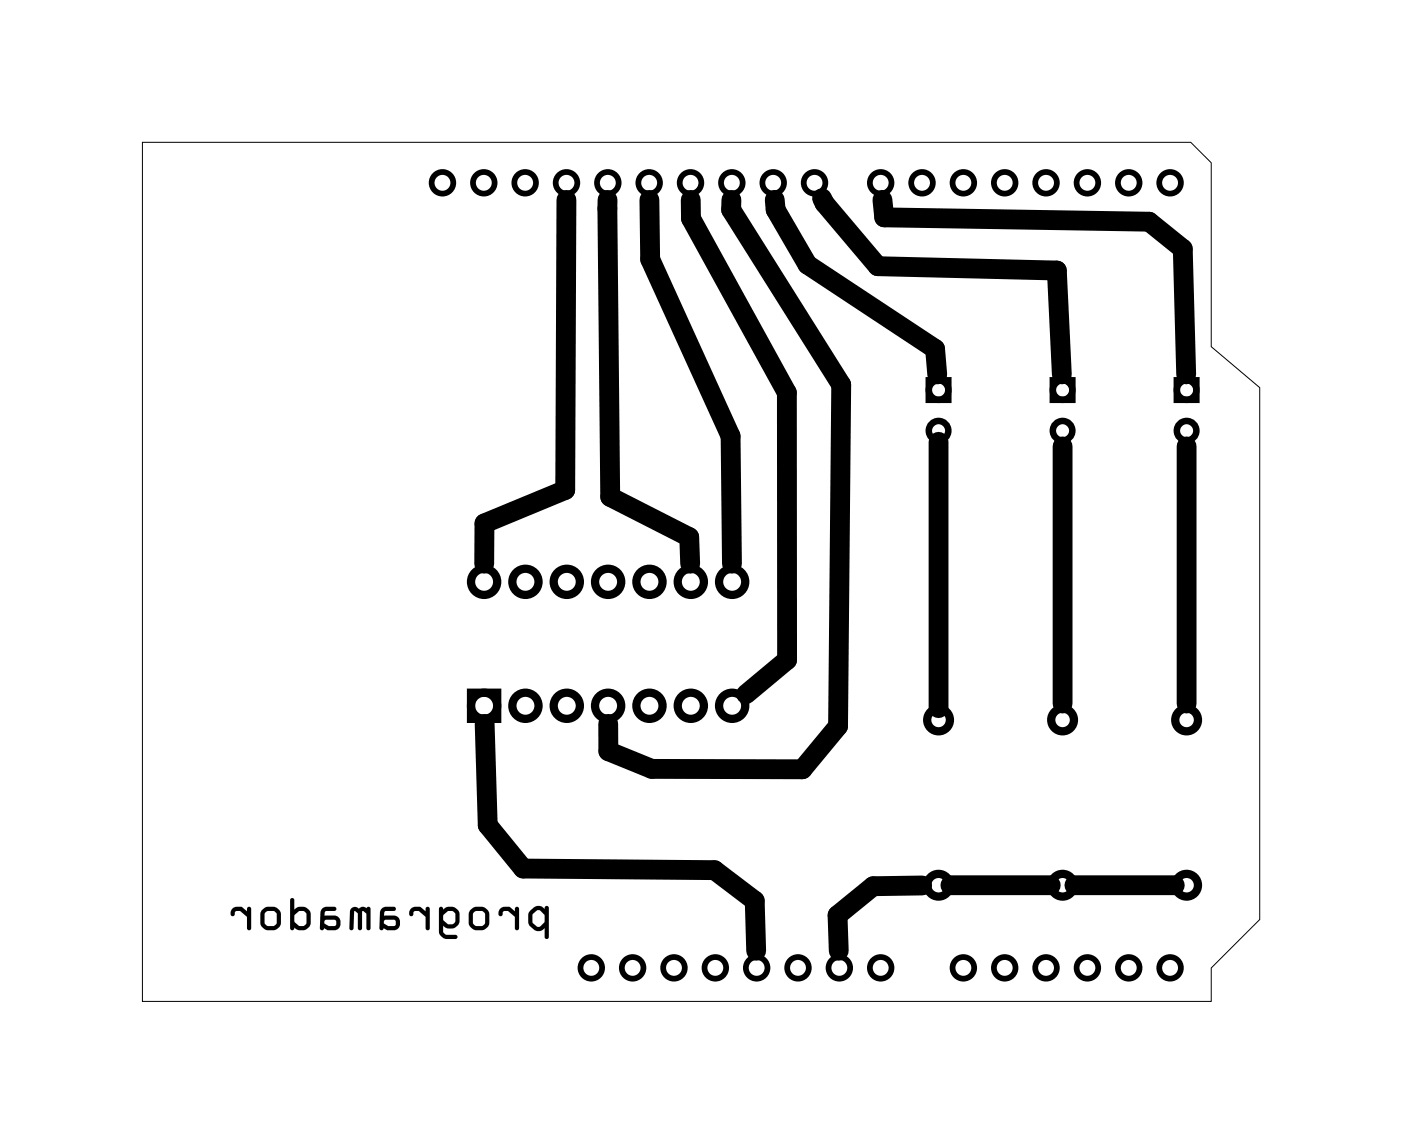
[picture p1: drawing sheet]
<svg xmlns="http://www.w3.org/2000/svg" width="86mm" height="70mm" viewBox="0 0 86 70" stroke-linecap="round" stroke-linejoin="round" font-family="sans-serif">
<path d="M8.8 8.7h64.4l1.2 1.3v11.3l3 2.5v32.7l-3 3v2.1h-65.6z" fill="none" stroke="#000" stroke-width=".06"/>
<g fill="none" stroke="#000" stroke-width=".35">
<circle cx="27.2" cy="11.2" r=".66"/>
<circle cx="29.7" cy="11.2" r=".66"/>
<circle cx="32.3" cy="11.2" r=".66"/>
<circle cx="34.8" cy="11.2" r=".66"/>
<circle cx="37.3" cy="11.2" r=".66"/>
<circle cx="39.9" cy="11.2" r=".66"/>
<circle cx="42.4" cy="11.2" r=".66"/>
<circle cx="45" cy="11.2" r=".66"/>
<circle cx="47.5" cy="11.2" r=".66"/>
<circle cx="50" cy="11.2" r=".66"/>
<circle cx="54.1" cy="11.2" r=".66"/>
<circle cx="56.6" cy="11.2" r=".66"/>
<circle cx="59.2" cy="11.2" r=".66"/>
<circle cx="61.7" cy="11.2" r=".66"/>
<circle cx="64.3" cy="11.2" r=".66"/>
<circle cx="66.8" cy="11.2" r=".66"/>
<circle cx="69.3" cy="11.2" r=".66"/>
<circle cx="71.9" cy="11.2" r=".66"/>
<circle cx="36.3" cy="59.5" r=".66"/>
<circle cx="38.9" cy="59.5" r=".66"/>
<circle cx="41.4" cy="59.5" r=".66"/>
<circle cx="43.9" cy="59.5" r=".66"/>
<circle cx="46.5" cy="59.5" r=".66"/>
<circle cx="49" cy="59.5" r=".66"/>
<circle cx="51.6" cy="59.5" r=".66"/>
<circle cx="54.1" cy="59.5" r=".66"/>
<circle cx="59.2" cy="59.5" r=".66"/>
<circle cx="61.7" cy="59.5" r=".66"/>
<circle cx="64.3" cy="59.5" r=".66"/>
<circle cx="66.8" cy="59.5" r=".66"/>
<circle cx="69.3" cy="59.5" r=".66"/>
<circle cx="71.9" cy="59.5" r=".66"/>
</g>
<g fill="none" stroke="#000" stroke-width=".51">
<path d="M28.9 42.6h1.6v1.6h-1.6z"/>
<circle cx="29.7" cy="35.8" r=".8"/>
<circle cx="32.3" cy="35.8" r=".8"/>
<circle cx="34.8" cy="35.8" r=".8"/>
<circle cx="37.4" cy="35.8" r=".8"/>
<circle cx="39.9" cy="35.8" r=".8"/>
<circle cx="42.4" cy="35.8" r=".8"/>
<circle cx="45" cy="35.8" r=".8"/>
<circle cx="29.7" cy="43.4" r=".8"/>
<circle cx="32.3" cy="43.4" r=".8"/>
<circle cx="34.8" cy="43.4" r=".8"/>
<circle cx="37.4" cy="43.4" r=".8"/>
<circle cx="39.9" cy="43.4" r=".8"/>
<circle cx="42.4" cy="43.4" r=".8"/>
<circle cx="45" cy="43.4" r=".8"/>
<circle cx="57.7" cy="44.3" r=".7"/>
<circle cx="57.7" cy="54.4" r=".7"/>
<circle cx="65.3" cy="44.3" r=".7"/>
<circle cx="65.3" cy="54.4" r=".7"/>
<circle cx="72.9" cy="44.3" r=".7"/>
<circle cx="72.9" cy="54.4" r=".7"/>
</g>
<g fill="none" stroke="#000" stroke-width=".4">
<path d="M57.1 23.4h1.2v1.2h-1.2zM64.7 23.4h1.2v1.2h-1.2zM72.3 23.4h1.2v1.2h-1.2z"/>
<circle cx="57.7" cy="26.5" r=".6"/>
<circle cx="57.7" cy="24" r=".6"/>
<circle cx="65.3" cy="26.5" r=".6"/>
<circle cx="65.3" cy="24" r=".6"/>
<circle cx="72.9" cy="26.5" r=".6"/>
<circle cx="72.9" cy="24" r=".6"/>
</g>
<g fill="#000">
<path d="M32.6 56l-.1 .2v.5v.1l.3 .3a.46 .46 0 0 0 .7-.1v.6a.13 .13 0 0 0 .1 .1 .13 .13 0 0 0 .1-.1v-1.8a.13 .13 0 0 0-.2-.1 .13 .13 0 0 0 0 .2l-.1-.1a.46 .46 0 0 0-.7 .1zM32.6 56a.51 .51 0 0 1 .9-.1 .14 .14 0 0 1 .1-.2 .14 .14 0 0 1 .1 .1v1.8a.13 .13 0 0 1-.1 .1 .13 .13 0 0 1-.1-.1v-.6a.46 .46 0 0 1-.7 .1 .85 .85 0 0 1-.3-1zM32.8 56.2l.3-.3 .4 .3v.5l-.3 .3h-.2l-.3-.3zM32.8 56.2l-.1 .5 .3 .3h.2l.2-.3 .1-.5-.4-.3zM30.7 55.9l-.1 .2a.14 .14 0 0 0 .2 .2 .14 .14 0 0 0 .1-.2l.1-.1h.2l.4 .4v.7a.13 .13 0 0 0 .2 .1 .13 .13 0 0 0 .1-.1v-1.2a.13 .13 0 0 0-.1-.2 .14 .14 0 0 0-.2 .2v.1l-.3-.3h-.3zM30.7 55.9l.3-.2h.3l.3 .3v-.1a.14 .14 0 0 1 .2-.2 .13 .13 0 0 1 .1 .2v1.2a.13 .13 0 0 1-.1 .1 .13 .13 0 0 1-.2-.1v-.7l-.4-.4h-.3a.2 .2 0 0 1 0 .2 .2 .2 0 0 1-.2 .1l-.1-.2zM28.9 55.9a1.02 1.02 0 0 0-.1 .9l.1 .1 .2 .3h.6l.2-.2a1.05 1.05 0 0 0 .2-.9l-.2-.2a.64 .64 0 0 0-.7-.2zM28.9 55.9l.3-.2 .5 .1 .4 .3a1.06 1.06 0 0 1-.2 .9l-.2 .2h-.6l-.2-.3-.1-.1a1.02 1.02 0 0 1 .1-.9zM29.1 56.1l.5-.1 .2 .1v.7l-.1 .1h-.5l-.1-.1v-.6zM29.1 56.1v.1v.6l.1 .1h.5l.1-.1v-.6l-.2-.2zM27 55.8v1.6l.3 .3h.7a.13 .13 0 0 0 .1-.1 .13 .13 0 0 0-.1-.1l-.7-.1-.1-.1v-.4l.4 .2h.3l.2-.2 .1-.3v-.5l-.2-.3-.2-.1-.4 .1-.2 .1a.13 .13 0 0 0 0-.1 .13 .13 0 0 0-.2 0zM27 55.8a.13 .13 0 0 1 .2 0 .13 .13 0 0 1 0 .1l.2-.1 .4-.1 .2 .1 .2 .3v.5l-.1 .3-.2 .2h-.3l-.4-.2v.4l.1 .1 .7 .1a.13 .13 0 0 1 .1 .1 .13 .13 0 0 1-.1 .1h-.7l-.3-.3zM27.3 56.2l.2-.2h.3l.2 .2v.5l-.2 .1h-.3l-.3-.2zM27.3 56.2l-.1 .4 .3 .2h.3l.2-.1v-.5l-.2-.2h-.3zM25.3 55.9l-.2 .2a.14 .14 0 0 0 .2 .2 .14 .14 0 0 0 .1-.2l.1-.1h.2l.4 .4v.7a.13 .13 0 0 0 .2 .1 .13 .13 0 0 0 .1-.1v-1.2a.13 .13 0 0 0-.1-.2 .14 .14 0 0 0-.2 .2v.1l-.3-.3h-.3zM25.3 55.9l.2-.2h.3l.3 .3v-.1a.14 .14 0 0 1 .2-.2 .13 .13 0 0 1 .1 .2v1.2a.13 .13 0 0 1-.1 .1 .13 .13 0 0 1-.2-.1v-.7l-.4-.4h-.3a.2 .2 0 0 1 0 .2 .2 .2 0 0 1-.2 .1l-.1-.2zM23.5 55.9l-.2 .2v1a.13 .13 0 0 0 .1 .1 .13 .13 0 0 0 .2-.1l.2 .1h.4a.46 .46 0 0 0 .4-.5 .46 .46 0 0 0-.4-.4h-.6l.1-.3h.5a.13 .13 0 0 0 .1-.1 .13 .13 0 0 0-.1-.2h-.5zM23.5 55.9l.2-.2h.5a.13 .13 0 0 1 .1 .2 .13 .13 0 0 1-.1 .1h-.5l-.1 .3h.6a.46 .46 0 0 1 .4 .4 .46 .46 0 0 1-.4 .5h-.4l-.2-.1a.13 .13 0 0 1-.2 .1 .13 .13 0 0 1-.1-.1v-1zM23.6 56.6l.6-.1 .1 .4h-.4l-.3-.1zM23.6 56.6v.2l.3 .1h.4l-.1-.4zM21.6 55.8l-.1 .2v1.1a.13 .13 0 0 0 .1 .1 .13 .13 0 0 0 .1-.1l.1-1.1 .2 .1v1a.13 .13 0 0 0 .1 .1 .13 .13 0 0 0 .1-.1l.1-1.1 .2 .2v.9a.13 .13 0 0 0 .1 .1 .13 .13 0 0 0 .2-.1v-1.2a.13 .13 0 0 0-.1-.2 .13 .13 0 0 0-.2 .1 .31 .31 0 0 0-.4 .1l-.3-.1zM21.6 55.8l.2-.1 .3 .2a.31 .31 0 0 1 .4-.1 .13 .13 0 0 1 .2-.1 .13 .13 0 0 1 .1 .2v1.2a.13 .13 0 0 1-.2 .1 .13 .13 0 0 1-.1-.1v-.9l-.2-.2-.1 .1v1a.13 .13 0 0 1-.1 .1 .13 .13 0 0 1-.1-.1v-1l-.2-.1-.1 1.1a.13 .13 0 0 1-.1 .1 .13 .13 0 0 1-.1-.1v-1.1zM19.8 55.9l-.1 .2v1a.13 .13 0 0 0 .1 .1 .13 .13 0 0 0 .1-.1l.2 .1h.4a.46 .46 0 0 0 .4-.5 .46 .46 0 0 0-.4-.4h-.6l.1-.3h.5a.13 .13 0 0 0 .2-.1 .14 .14 0 0 0-.2-.2h-.4zM19.8 55.9l.3-.2h.4a.14 .14 0 0 1 .2 .2 .13 .13 0 0 1-.2 .1h-.5l-.1 .3h.6a.46 .46 0 0 1 .4 .4 .46 .46 0 0 1-.4 .5h-.4l-.2-.1a.13 .13 0 0 1-.1 .1 .13 .13 0 0 1-.1-.1v-1zM20 56.6l.6-.1 .1 .4h-.5l-.3-.1zM20 56.6l-.1 .2 .3 .1h.5l-.1-.4zM17.9 55.2l-.1 1.9a.13 .13 0 0 0 .2 .1 .13 .13 0 0 0 .1-.2l.3 .2h.3l.3-.2a1.07 1.07 0 0 0 .1-.9l-.4-.3h-.4l-.2 .1v-.6zM17.9 55.2l.2 .1v.6l.2-.1h.5l.3 .3a1.07 1.07 0 0 1-.1 .9l-.3 .2h-.3l-.3-.2a.13 .13 0 0 1-.1 .2 .13 .13 0 0 1-.2-.1zM18.1 56.2l.3-.2 .3 .1 .1 .1v.6l-.1 .1h-.3l-.3-.2zM18.1 56.2v.5l.3 .2h.3l.1-.1v-.7l-.1-.1h-.3zM16.1 55.9a1.02 1.02 0 0 0-.1 .9l.1 .1 .2 .3h.6l.2-.2a1.05 1.05 0 0 0 .1-.9l-.1-.2a.64 .64 0 0 0-.7-.2zM16.1 55.9l.3-.2 .5 .1 .4 .3a1.06 1.06 0 0 1-.2 .9l-.2 .2h-.6l-.2-.3-.1-.1a1.02 1.02 0 0 1 .1-.9zM16.3 56.1l.5-.1 .2 .1v.7l-.1 .1h-.5l-.1-.1v-.6zM16.3 56.1v.1v.6l.1 .1h.5l.1-.1v-.6l-.2-.2zM14.3 55.9l-.1 .2a.14 .14 0 0 0 .1 .2 .14 .14 0 0 0 .1-.2l.1-.1h.3l.4 .4v.7a.13 .13 0 0 0 .1 .1 .13 .13 0 0 0 .1-.1v-1.2a.13 .13 0 0 0-.1-.2 .13 .13 0 0 0-.1 .2v.1l-.4-.3h-.3zM14.3 55.9l.2-.2h.3l.4 .3v-.1a.13 .13 0 0 1 .1-.2 .13 .13 0 0 1 .1 .2v1.2a.13 .13 0 0 1-.1 .1 .13 .13 0 0 1-.1-.1v-.7l-.4-.4h-.3a.2 .2 0 0 1-.1 .2 .2 .2 0 0 1-.2 .1v-.2z"/>
<path d="M32.6 56l-.1 .2a.78 .78 0 0 0 .6 1l.4-.2v.6a.13 .13 0 0 0 .1 .1 .13 .13 0 0 0 .1-.1v-1.8a.14 .14 0 0 0-.2-.1 .14 .14 0 0 0 0 .2l-.1-.1a.52 .52 0 0 0-.8 .2zM32.8 56.2l.3-.3 .4 .3v.5l-.3 .3h-.2l-.3-.3zM30.7 55.9l-.1 .2a.14 .14 0 0 0 .2 .2 .14 .14 0 0 0 .1-.2l.1-.1h.2l.4 .4v.7a.13 .13 0 0 0 .2 .1 .13 .13 0 0 0 .1-.1v-1.2a.13 .13 0 0 0-.1-.2 .14 .14 0 0 0-.2 .2v.1l-.3-.3h-.3zM28.9 55.9a1.02 1.02 0 0 0-.1 .9l.1 .1 .2 .3h.6l.2-.2a1.05 1.05 0 0 0 .2-.9l-.2-.2a.64 .64 0 0 0-.7-.2zM29.1 56.1l.5-.1 .2 .2v.6l-.1 .1h-.5l-.1-.1v-.6zM27 55.8v1.6l.3 .3h.7a.13 .13 0 0 0 .1-.1 .13 .13 0 0 0-.1-.1l-.7-.1-.1-.1v-.4l.4 .2h.3l.2-.2 .1-.3v-.6l-.3-.2h-.4l-.3 .1-.1-.1zM27.3 56.2l.2-.2h.3l.2 .2v.5l-.2 .1h-.3l-.3-.2zM25.3 55.9l-.2 .2a.14 .14 0 0 0 .2 .2 .14 .14 0 0 0 .1-.2l.1-.1h.2l.4 .4v.7a.13 .13 0 0 0 .2 .1 .13 .13 0 0 0 .1-.1v-1.2a.13 .13 0 0 0-.1-.2 .14 .14 0 0 0-.2 .2v.1l-.3-.3h-.3zM23.5 55.9l-.2 .2v1a.13 .13 0 0 0 .1 .1 .13 .13 0 0 0 .2-.1l.2 .1h.4a.46 .46 0 0 0 .4-.5 .46 .46 0 0 0-.4-.4h-.6l.1-.3h.5a.13 .13 0 0 0 .1-.1 .13 .13 0 0 0-.1-.2h-.5zM23.6 56.6l.6-.1 .1 .4h-.4l-.3-.1zM21.6 55.8l-.1 .2v1.1a.13 .13 0 0 0 .1 .1 .13 .13 0 0 0 .1-.1l.1-1.1 .2 .1v1a.13 .13 0 0 0 .1 .1 .13 .13 0 0 0 .1-.1l.1-1.1 .2 .2v.9a.13 .13 0 0 0 .1 .1 .13 .13 0 0 0 .2-.1v-1.2a.13 .13 0 0 0-.1-.2 .13 .13 0 0 0-.2 .1 .31 .31 0 0 0-.4 .1l-.3-.1zM19.8 55.9l-.1 .2v1a.13 .13 0 0 0 .1 .1 .13 .13 0 0 0 .1-.1l.2 .1h.4a.46 .46 0 0 0 .4-.5 .46 .46 0 0 0-.4-.4h-.6l.1-.3h.5a.13 .13 0 0 0 .2-.1 .14 .14 0 0 0-.2-.2h-.4zM20 56.6l.6-.1 .1 .4h-.5l-.3-.1zM17.9 55.2l-.1 1.9a.13 .13 0 0 0 .2 .1 .13 .13 0 0 0 .1-.2l.3 .2h.3l.3-.2a1.07 1.07 0 0 0 .1-.9 .6 .6 0 0 0-.8-.3l-.2 .1v-.6zM18.1 56.2l.3-.2 .3 .1 .1 .1v.6l-.1 .1h-.3l-.3-.2zM16.1 55.9a1.02 1.02 0 0 0-.1 .9l.1 .1 .2 .3h.6l.2-.2a1.05 1.05 0 0 0 .2-.9l-.2-.2a.64 .64 0 0 0-.7-.2zM16.3 56.1l.5-.1 .2 .2v.6l-.1 .1h-.5l-.1-.1v-.6zM14.3 55.9l-.1 .2a.14 .14 0 0 0 .1 .2 .14 .14 0 0 0 .1-.2l.1-.1h.3l.4 .4v.7a.13 .13 0 0 0 .1 .1 .13 .13 0 0 0 .1-.1v-1.2a.13 .13 0 0 0-.1-.2 .13 .13 0 0 0-.1 .2v.1l-.4-.3h-.3z"/>
</g>
<g fill="none" stroke="#000" stroke-width="1.2">
<path d="M34.8 12.3l-.1 17.8-4.9 2.1v2.5M37.3 12.3l.2 18.2 4.8 2.5 .1 1.7M39.9 12.3v3.6l5 10.9 .1 7.9M42.4 12.3l.1 1.1 5.8 10.7 .1 16.5-2.6 2.1M44.9 12.3v.6l6.8 10.8-.2 20.9-2.2 2.7h-9.3l-2.6-1.1v-1.7M47.6 12.3l.1 .6 1.9 3.4 7.9 5.1 .1 1.6M50.5 12.2l.2 .3 3.2 3.9 11 .2 .3 6.4M54.2 12.3l.1 1.1 16.3 .2 2.1 1.7 .2 7.7M57.7 27.2v16.3M65.3 27.4v15.8M72.9 27.4v15.8M29.8 44.5l.2 6.2 2.1 2.7 11.8 .1 2.5 1.9 .1 3"/>
<path d="M56.7 54.4l-3.1 .1-2.1 1.8v2.1M58.4 54.4h6.2M66 54.4h6.2"/>
</g>
</svg>
